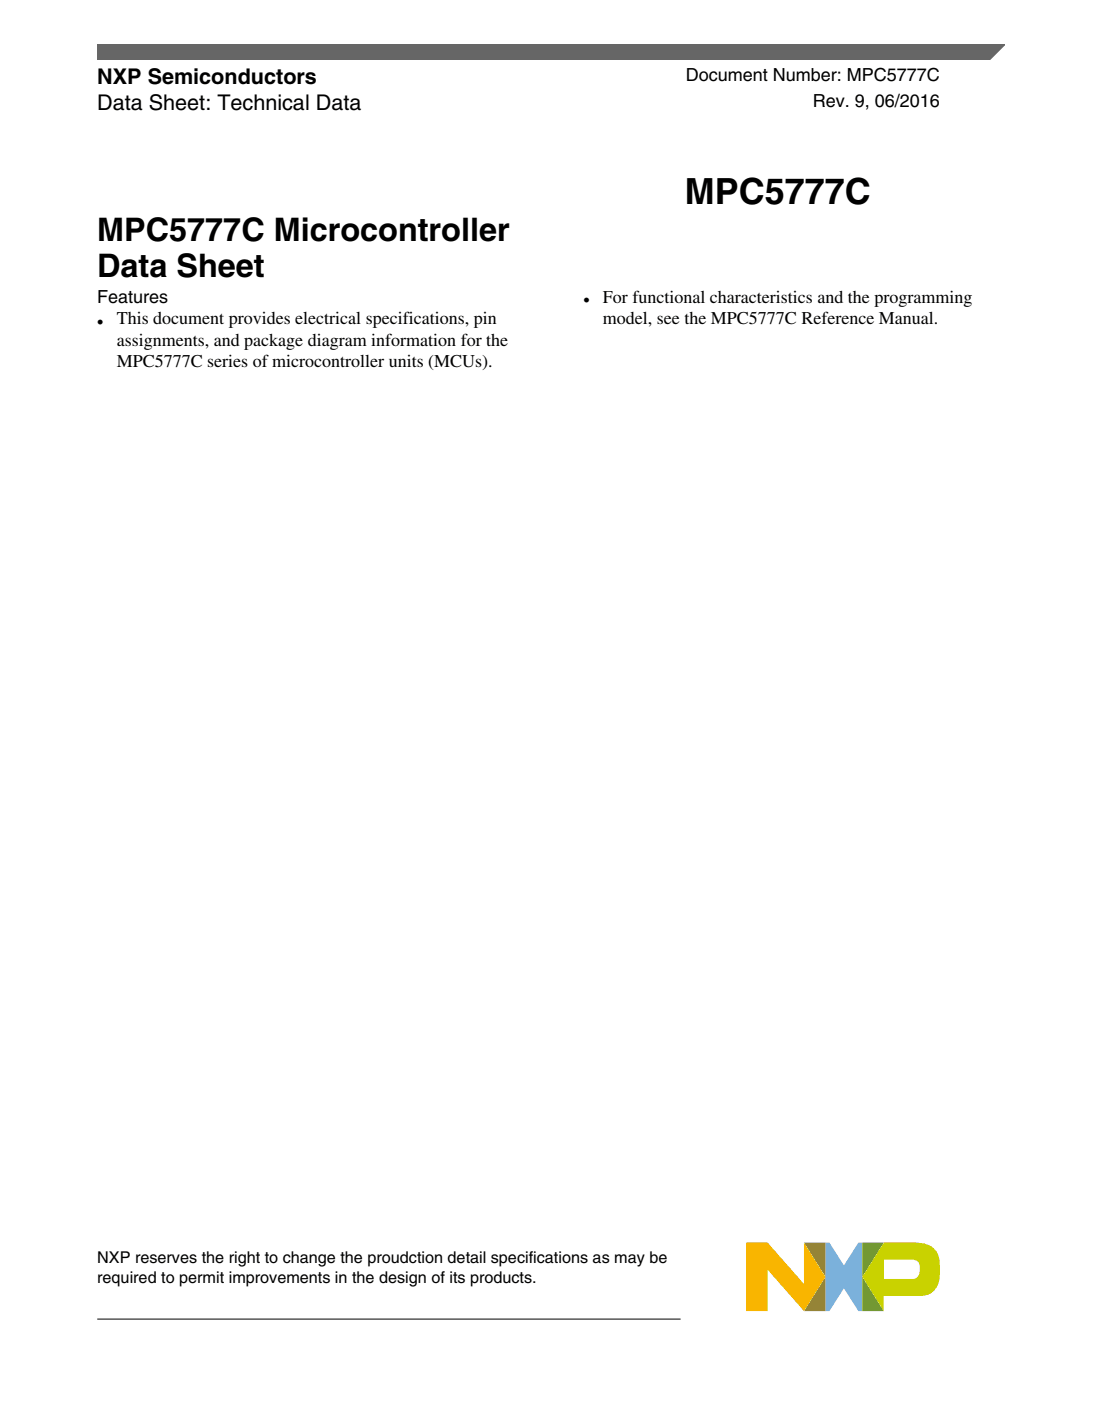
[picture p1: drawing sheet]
<svg xmlns="http://www.w3.org/2000/svg" width="216mm" height="274mm" viewBox="0 0 216 274" stroke-linecap="round" stroke-linejoin="round" font-family="sans-serif">
<defs><g id="words">
<text font-size="7.1" x="134.2" y="40">MPC5777C</text>
<g font-size="6.3">
<text x="19.1" y="47.2">MPC5777C Microcontroller</text>
<text x="19.1" y="54.3">Data Sheet</text>
</g>
<g font-size="4.2">
<text x="19" y="16.5">NXP Semiconductors</text>
<text x="19" y="21.6">Data Sheet: Technical Data</text>
</g>
<g font-size="3.5">
<text x="134.4" y="15.9">Document Number: MPC5777C</text>
<text x="159.2" y="21">Rev. 9, 06/2016</text>
<text x="19" y="59.2">Features</text>
<text x="114.3" y="60">•</text>
<text x="118.1" y="59.2">For functional characteristics and the programming</text>
<text x="19" y="64.2">•</text>
<text x="22.9" y="63.5">This document provides electrical specifications, pin</text>
<text x="118.1" y="63.5">model, see the MPC5777C Reference Manual.</text>
<text x="22.9" y="67.7">assignments, and package diagram information for the</text>
<text x="22.9" y="71.9">MPC5777C series of microcontroller units (MCUs).</text>
</g>
<g font-size="3.2">
<text x="19.1" y="247.3">NXP reserves the right to change the proudction detail specifications as may be</text>
<text x="19.1" y="251.2">required to permit improvements in the design of its products.</text>
</g>
</g></defs>
<path d="M19 8.7h177.8l-5.6 3.1h-172.2z" fill="#666"/>
<path d="M19 11.8v-3.1h177.8l-3 3.1" fill="none" stroke="#666" stroke-width=".28"/>
<path d="M19 258.3h114.3" fill="none" stroke="#000" stroke-width=".2"/>
<path d="M161.7 243.3h.8l2.8 4.5 2.9-4.5h.7v13.4h-.7l-2.9-4.4-2.8 4.4h-.8z" fill="#7bb1db"/>
<path d="M157.5 243.3h4.2v13.4h-4.2l4.2-6.7z" fill="#958437"/>
<path d="M168.9 243.3h4.3l-4.3 6.7 4.3 6.7h-4.3z" fill="#739833"/>
<path d="M173.2 246.6h5.3a1.38 1.38 0 0 1 1.7 1.5v.6a1.55 1.55 0 0 1-1.4 1.7h-5.6zM173.2 243.3l-4.3 6.7 4.3 6.7v-2.9h7.1a3.8 3.8 0 0 0 3.8-4.3 7.7 7.7 0 0 0-.7-4.6 4.6 4.6 0 0 0-4.2-1.6z" fill="#c9d200"/>
<path d="M146.2 243.3h4.2l7.1 8.1v-8.1l4.2 6.7-4.2 6.7-7.1-8.1v8.1h-4.2z" fill="#f9b500"/>
<use href="#words"/>
</svg>
